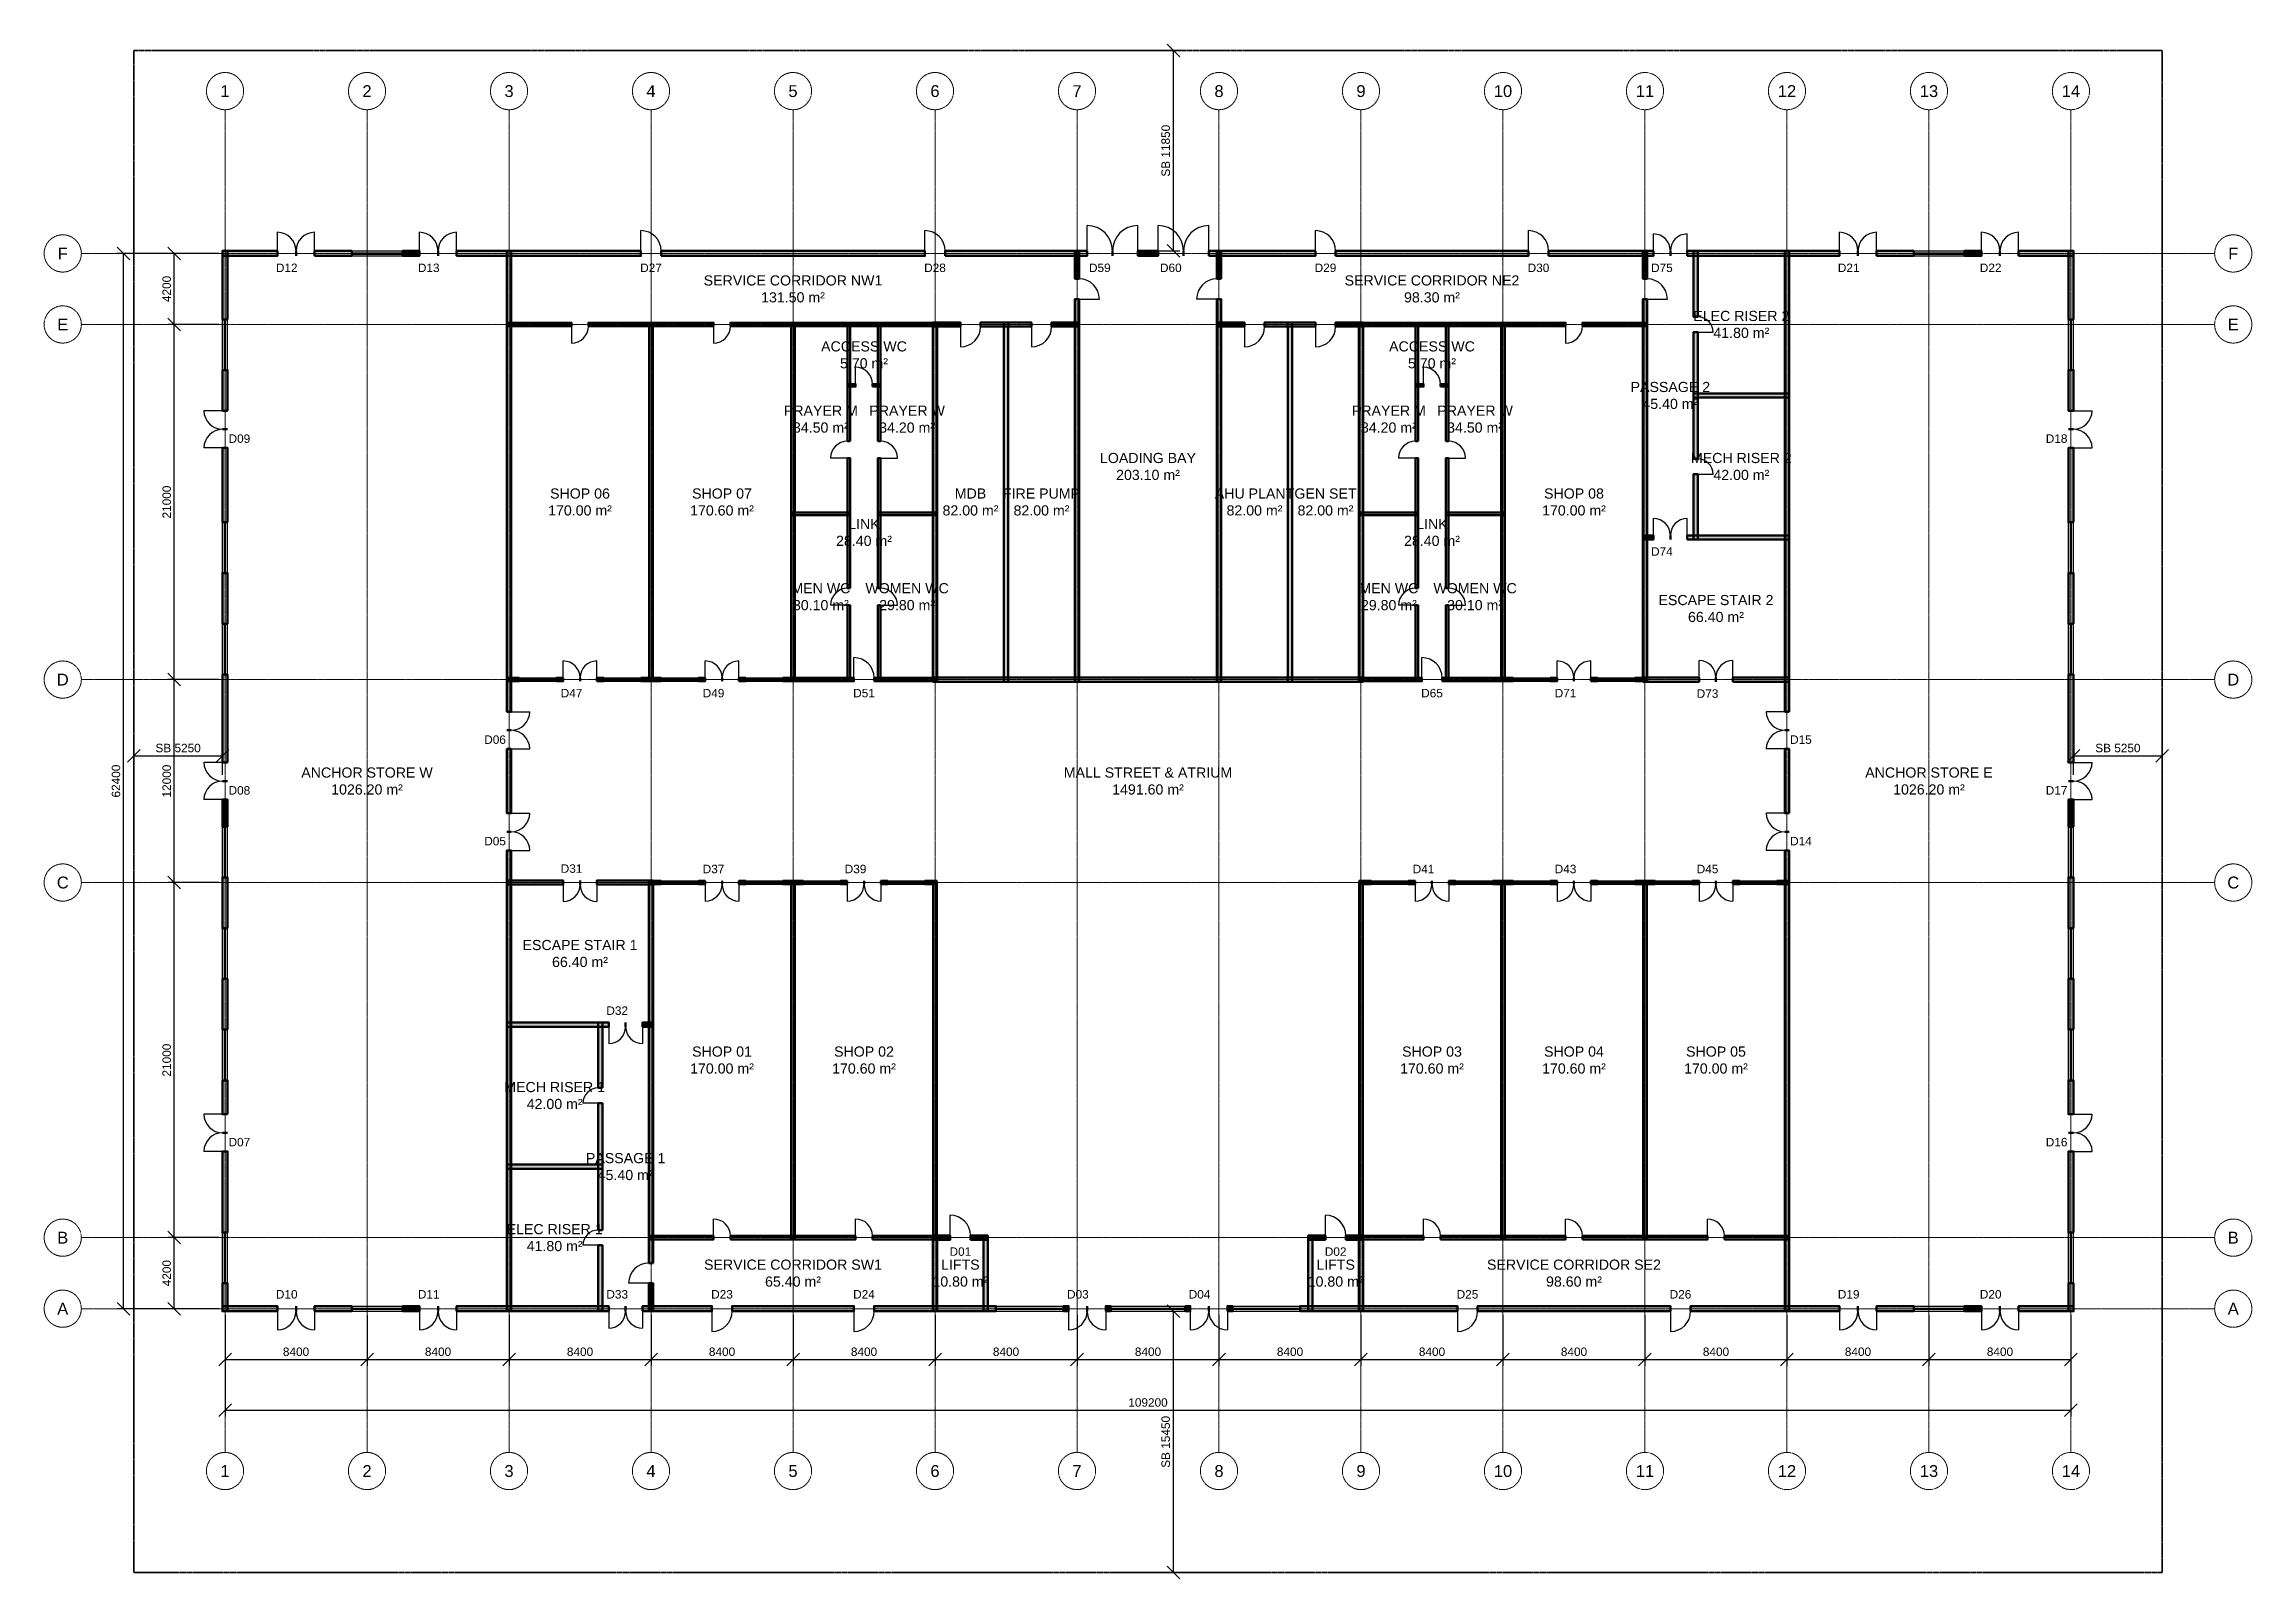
# Model space of a CAD drawing. Header units: millimetres. Extents: x -5300 to 125300, y -375 to 90375.
import ezdxf
from ezdxf.enums import TextEntityAlignment as Align

# ---------------------------------------------------------------- set-up
doc = ezdxf.new("R2010")
doc.units = ezdxf.units.MM
doc.linetypes.add('CENTER', pattern=[5.08, 3.175, -0.635, 0.635, -0.635])
doc.linetypes.add('PHANTOM', pattern=[6.35, 3.175, -0.635, 0.635, -0.635, 0.635, -0.635])
for name, color, linetype, lineweight in [('A-ANNO-DIMS', 1, 'Continuous', 18), ('A-ANNO-SYMB', 2, 'Continuous', 18), ('A-AREA-IDEN', 2, 'Continuous', 18), ('A-DOOR', 3, 'Continuous', 25), ('A-GLAZ', 5, 'Continuous', 25), ('A-GRID', 1, 'CENTER', 13), ('A-WALL', 7, 'Continuous', 50), ('A-WALL-PATT', 8, 'Continuous', 9), ('C-PROP-LINE', 1, 'PHANTOM', 35)]:
    doc.layers.add(name, color=color, linetype=linetype, lineweight=lineweight)
doc.styles.add('MY-ARIAL', font='arial.ttf')
doc.dimstyles.new('MY-100', dxfattribs={"dimscale": 250, "dimtxt": 2, "dimasz": 1.5, "dimexe": 1.5, "dimexo": 1.5, "dimgap": 0.8, "dimtad": 1, "dimdec": 0, "dimdsep": 46, "dimtxsty": 'MY-ARIAL', "dimtsz": 1.5, "dimcen": 2.5, "dimclrd": 256, "dimclre": 256, "dimclrt": 256, "dimazin": 3, "dimtfac": 1, "dimtmove": 0, "dimatfit": 3})

msp = doc.modelspace()

# ---------------------------------------------------------------- texts
at = {"layer": 'A-ANNO-SYMB', "style": 'MY-ARIAL'}
for s, p in [('D12', (9050, 77150)), ('D13', (17450, 77150)), ('D27', (30600, 77150)), ('D28', (47400, 77150)), ('D59', (57150, 77150)), ('D60', (61350, 77150)), ('D29', (70500, 77150)), ('D30', (83100, 77150)), ('D75', (90400, 77150)), ('D21', (101450, 77150)), ('D22', (109850, 77150)), ('D09', (6250, 67050)), ('D18', (113750, 67050)), ('D74', (90400, 60375)), ('D47', (25900, 52000)), ('D49', (34300, 52000)), ('D51', (43200, 52000)), ('D65', (76800, 52000)), ('D71', (84700, 52000)), ('D73', (93100, 51975)), ('D06', (21375, 49250)), ('D15', (98625, 49250)), ('D08', (6250, 46250)), ('D17', (113750, 46250)), ('D05', (21375, 43250)), ('D14', (98625, 43250)), ('D31', (25900, 41625)), ('D37', (34300, 41600)), ('D39', (42700, 41600)), ('D41', (76300, 41600)), ('D43', (84700, 41600)), ('D45', (93100, 41600)), ('D32', (28600, 33225)), ('D07', (6250, 25450)), ('D16', (113750, 25450)), ('D01', (48900, 18975)), ('D02', (71100, 18975)), ('D10', (9050, 16450)), ('D11', (17450, 16450)), ('D33', (28600, 16450)), ('D23', (34800, 16450)), ('D24', (43200, 16450)), ('D03', (55850, 16450)), ('D04', (63050, 16450)), ('D25', (78900, 16450)), ('D26', (91500, 16450)), ('D19', (101450, 16450)), ('D20', (109850, 16450))]:
    msp.add_text(s, height=500, dxfattribs=at).set_placement(p, align=Align.MIDDLE_CENTER)
at = {"layer": 'A-AREA-IDEN', "char_height": 600, "attachment_point": 5, "style": 'MY-ARIAL'}
for s, insert in [('SERVICE CORRIDOR NW1\\P131.50 m²', (39000, 75900)), ('SERVICE CORRIDOR NE2\\P98.30 m²', (76800, 75900)), ('ELEC RISER 2\\P41.80 m²', (95100, 73800)), ('ACCESS WC\\P5.70 m²', (43200, 72000)), ('ACCESS WC\\P5.70 m²', (76800, 72000)), ('PASSAGE 2\\P45.40 m²', (90900, 69600)), ('PRAYER M\\P34.50 m²', (40650, 68200)), ('PRAYER W\\P34.20 m²', (45750, 68200)), ('PRAYER M\\P34.20 m²', (74250, 68200)), ('PRAYER W\\P34.50 m²', (79350, 68200)), ('LOADING BAY\\P203.10 m²', (60000, 65400)), ('MECH RISER 2\\P42.00 m²', (95100, 65400)), ('SHOP 06\\P170.00 m²', (26400, 63300)), ('SHOP 07\\P170.60 m²', (34800, 63300)), ('MDB\\P82.00 m²', (49500, 63300)), ('FIRE PUMP\\P82.00 m²', (53700, 63300)), ('AHU PLANT\\P82.00 m²', (66300, 63300)), ('GEN SET\\P82.00 m²', (70500, 63300)), ('SHOP 08\\P170.00 m²', (85200, 63300)), ('LINK\\P28.40 m²', (43200, 61500)), ('LINK\\P28.40 m²', (76800, 61500)), ('MEN WC\\P30.10 m²', (40650, 57700)), ('WOMEN WC\\P29.80 m²', (45750, 57700)), ('MEN WC\\P29.80 m²', (74250, 57700)), ('WOMEN WC\\P30.10 m²', (79350, 57700)), ('ESCAPE STAIR 2\\P66.40 m²', (93600, 57000)), ('ANCHOR STORE W\\P1026.20 m²', (13800, 46800)), ('MALL STREET & ATRIUM\\P1491.60 m²', (60000, 46800)), ('ANCHOR STORE E\\P1026.20 m²', (106200, 46800)), ('ESCAPE STAIR 1\\P66.40 m²', (26400, 36600)), ('SHOP 01\\P170.00 m²', (34800, 30300)), ('SHOP 02\\P170.60 m²', (43200, 30300)), ('SHOP 03\\P170.60 m²', (76800, 30300)), ('SHOP 04\\P170.60 m²', (85200, 30300)), ('SHOP 05\\P170.00 m²', (93600, 30300)), ('MECH RISER 1\\P42.00 m²', (24900, 28200)), ('PASSAGE 1\\P45.40 m²', (29100, 24000)), ('ELEC RISER 1\\P41.80 m²', (24900, 19800)), ('SERVICE CORRIDOR SW1\\P65.40 m²', (39000, 17700)), ('LIFTS\\P10.80 m²', (48900, 17700)), ('LIFTS\\P10.80 m²', (71100, 17700)), ('SERVICE CORRIDOR SE2\\P98.60 m²', (85200, 17700))]:
    msp.add_mtext(s, dxfattribs=dict(at, insert=insert))
at = {"layer": 'A-GRID', "style": 'MY-ARIAL'}
for s, p in [('1', (5400, 87600)), ('2', (13800, 87600)), ('3', (22200, 87600)), ('4', (30600, 87600)), ('5', (39000, 87600)), ('6', (47400, 87600)), ('7', (55800, 87600)), ('8', (64200, 87600)), ('9', (72600, 87600)), ('10', (81000, 87600)), ('11', (89400, 87600)), ('12', (97800, 87600)), ('13', (106200, 87600)), ('14', (114600, 87600)), ('F', (-4200, 78000)), ('F', (124200, 78000)), ('E', (-4200, 73800)), ('E', (124200, 73800)), ('D', (-4200, 52800)), ('D', (124200, 52800)), ('C', (-4200, 40800)), ('C', (124200, 40800)), ('B', (-4200, 19800)), ('B', (124200, 19800)), ('A', (-4200, 15600)), ('A', (124200, 15600)), ('1', (5400, 6000)), ('2', (13800, 6000)), ('3', (22200, 6000)), ('4', (30600, 6000)), ('5', (39000, 6000)), ('6', (47400, 6000)), ('7', (55800, 6000)), ('8', (64200, 6000)), ('9', (72600, 6000)), ('10', (81000, 6000)), ('11', (89400, 6000)), ('12', (97800, 6000)), ('13', (106200, 6000)), ('14', (114600, 6000))]:
    msp.add_text(s, height=700, dxfattribs=at).set_placement(p, align=Align.MIDDLE_CENTER)

# ---------------------------------------------------------------- dimensions: what is measured, and where the dimension line sits
at = {"layer": 'A-ANNO-DIMS'}
for base, p1, p2 in [((61500, 78150), (60000, 78150), (60000, 90000)), ((61500, 0), (60000, 0), (60000, 15450))]:
    msp.add_linear_dim(base=base, p1=p1, p2=p2, angle=90, text='SB <>', dimstyle='MY-100', dxfattribs=at).render()
for base, p1, p2 in [((-600, 15600), (5400, 15600), (5400, 78000)), ((2400, 73800), (5400, 73800), (5400, 78000)), ((2400, 52800), (5400, 52800), (5400, 73800)), ((2400, 40800), (5400, 40800), (5400, 52800)), ((2400, 19800), (5400, 19800), (5400, 40800)), ((2400, 15600), (5400, 15600), (5400, 19800))]:
    msp.add_linear_dim(base=base, p1=p1, p2=p2, angle=90, dimstyle='MY-100', dxfattribs=at).render()
for base, p1, p2 in [((0, 48300), (0, 46800), (5250, 46800)), ((114750, 48300), (114750, 46800), (120000, 46800))]:
    msp.add_linear_dim(base=base, p1=p1, p2=p2, text='SB <>', dimstyle='MY-100', dxfattribs=at).render()
for base, p1, p2 in [((5400, 12600), (5400, 15600), (13800, 15600)), ((5400, 9600), (5400, 15600), (114600, 15600)), ((13800, 12600), (13800, 15600), (22200, 15600)), ((22200, 12600), (22200, 15600), (30600, 15600)), ((30600, 12600), (30600, 15600), (39000, 15600)), ((39000, 12600), (39000, 15600), (47400, 15600)), ((47400, 12600), (47400, 15600), (55800, 15600)), ((55800, 12600), (55800, 15600), (64200, 15600)), ((64200, 12600), (64200, 15600), (72600, 15600)), ((72600, 12600), (72600, 15600), (81000, 15600)), ((81000, 12600), (81000, 15600), (89400, 15600)), ((89400, 12600), (89400, 15600), (97800, 15600)), ((97800, 12600), (97800, 15600), (106200, 15600)), ((106200, 12600), (106200, 15600), (114600, 15600))]:
    msp.add_linear_dim(base=base, p1=p1, p2=p2, dimstyle='MY-100', dxfattribs=at).render()

# ---------------------------------------------------------------- hatches: boundary and pattern name
at = {"layer": 'A-WALL-PATT'}
for points in [[(5250, 77850), (8500, 77850), (8500, 78150), (5250, 78150)], [(5550, 74100), (5550, 78150), (5250, 78150), (5250, 74100)], [(10700, 77850), (12900, 77850), (12900, 78150), (10700, 78150)], [(15900, 77850), (16900, 77850), (16900, 78150), (15900, 78150)], [(19100, 77850), (30000, 77850), (30000, 78150), (19100, 78150)], [(22325, 50900), (22325, 78125), (22075, 78125), (22075, 50900)], [(31200, 77850), (46800, 77850), (46800, 78150), (31200, 78150)], [(48000, 77850), (56400, 77850), (56400, 78150), (48000, 78150)], [(55925, 76500), (55925, 78125), (55675, 78125), (55675, 76500)], [(59400, 77850), (60600, 77850), (60600, 78150), (59400, 78150)], [(63600, 77850), (69900, 77850), (69900, 78150), (63600, 78150)], [(64325, 76500), (64325, 78125), (64075, 78125), (64075, 76500)], [(71100, 77850), (82500, 77850), (82500, 78150), (71100, 78150)], [(83700, 77850), (89900, 77850), (89900, 78150), (83700, 78150)], [(89525, 76500), (89525, 78125), (89275, 78125), (89275, 76500)], [(91900, 77850), (100900, 77850), (100900, 78150), (91900, 78150)], [(92525, 74250), (92525, 78125), (92275, 78125), (92275, 74250)], [(97925, 50900), (97925, 78125), (97675, 78125), (97675, 50900)], [(103100, 77850), (105300, 77850), (105300, 78150), (103100, 78150)], [(108300, 77850), (109300, 77850), (109300, 78150), (108300, 78150)], [(111500, 77850), (114750, 77850), (114750, 78150), (111500, 78150)], [(114750, 74100), (114750, 78150), (114450, 78150), (114450, 74100)], [(55925, 52675), (55925, 75300), (55675, 75300), (55675, 52675)], [(64325, 52675), (64325, 75300), (64075, 75300), (64075, 52675)], [(89525, 52675), (89525, 75300), (89275, 75300), (89275, 52675)], [(22100, 73700), (25900, 73700), (25900, 73900), (22100, 73900)], [(26900, 73700), (34300, 73700), (34300, 73900), (26900, 73900)], [(30700, 52700), (30700, 73900), (30500, 73900), (30500, 52700)], [(35300, 73700), (47500, 73700), (47500, 73900), (35300, 73900)], [(39100, 52700), (39100, 73900), (38900, 73900), (38900, 52700)], [(42375, 66900), (42375, 73875), (42225, 73875), (42225, 66900)], [(44175, 66900), (44175, 73875), (44025, 73875), (44025, 66900)], [(47275, 73675), (48900, 73675), (48900, 73925), (47275, 73925)], [(47525, 52675), (47525, 73925), (47275, 73925), (47275, 52675)], [(50100, 73675), (53100, 73675), (53100, 73925), (50100, 73925)], [(51725, 52675), (51725, 73925), (51475, 73925), (51475, 52675)], [(54300, 73675), (55925, 73675), (55925, 73925), (54300, 73925)], [(64075, 73675), (65700, 73675), (65700, 73925), (64075, 73925)], [(66900, 73675), (69900, 73675), (69900, 73925), (66900, 73925)], [(68525, 52675), (68525, 73925), (68275, 73925), (68275, 52675)], [(71100, 73675), (72725, 73675), (72725, 73925), (71100, 73925)], [(72725, 52675), (72725, 73925), (72475, 73925), (72475, 52675)], [(72500, 73700), (84700, 73700), (84700, 73900), (72500, 73900)], [(75975, 66900), (75975, 73875), (75825, 73875), (75825, 66900)], [(77775, 66900), (77775, 73875), (77625, 73875), (77625, 66900)], [(81100, 52700), (81100, 73900), (80900, 73900), (80900, 52700)], [(85700, 73700), (89500, 73700), (89500, 73900), (85700, 73900)], [(92525, 65850), (92525, 73350), (92275, 73350), (92275, 65850)], [(5550, 68700), (5550, 71100), (5250, 71100), (5250, 68700)], [(114750, 68700), (114750, 71100), (114450, 71100), (114450, 68700)], [(42225, 70125), (42700, 70125), (42700, 70275), (42225, 70275)], [(43700, 70125), (44175, 70125), (44175, 70275), (43700, 70275)], [(75825, 70125), (76300, 70125), (76300, 70275), (75825, 70275)], [(77300, 70125), (77775, 70125), (77775, 70275), (77300, 70275)], [(92275, 69475), (97925, 69475), (97925, 69725), (92275, 69725)], [(5550, 62100), (5550, 66500), (5250, 66500), (5250, 62100)], [(42375, 58200), (42375, 65900), (42225, 65900), (42225, 58200)], [(44175, 58200), (44175, 65900), (44025, 65900), (44025, 58200)], [(75975, 58200), (75975, 65900), (75825, 65900), (75825, 58200)], [(77775, 58200), (77775, 65900), (77625, 65900), (77625, 58200)], [(114750, 62100), (114750, 66500), (114450, 66500), (114450, 62100)], [(92525, 61075), (92525, 64950), (92275, 64950), (92275, 61075)], [(38925, 62525), (42375, 62525), (42375, 62675), (38925, 62675)], [(44025, 62525), (47475, 62525), (47475, 62675), (44025, 62675)], [(72525, 62525), (75975, 62525), (75975, 62675), (72525, 62675)], [(77625, 62525), (81075, 62525), (81075, 62675), (77625, 62675)], [(89275, 61075), (89900, 61075), (89900, 61325), (89275, 61325)], [(91900, 61075), (97925, 61075), (97925, 61325), (91900, 61325)], [(5550, 56100), (5550, 59100), (5250, 59100), (5250, 56100)], [(114750, 56100), (114750, 59100), (114450, 59100), (114450, 56100)], [(42375, 52725), (42375, 57200), (42225, 57200), (42225, 52725)], [(44175, 52725), (44175, 57200), (44025, 57200), (44025, 52725)], [(75975, 52725), (75975, 57200), (75825, 57200), (75825, 52725)], [(77775, 52725), (77775, 57200), (77625, 57200), (77625, 52725)], [(5550, 47900), (5550, 53100), (5250, 53100), (5250, 47900)], [(22100, 52700), (22800, 52700), (22800, 52900), (22100, 52900)], [(25000, 52700), (25400, 52700), (25400, 52900), (25000, 52900)], [(27400, 52700), (27800, 52700), (27800, 52900), (27400, 52900)], [(30000, 52700), (31200, 52700), (31200, 52900), (30000, 52900)], [(33400, 52700), (33800, 52700), (33800, 52900), (33400, 52900)], [(35800, 52700), (36200, 52700), (36200, 52900), (35800, 52900)], [(38400, 52700), (42600, 52700), (42600, 52900), (38400, 52900)], [(43800, 52700), (47500, 52700), (47500, 52900), (43800, 52900)], [(47275, 52675), (72725, 52675), (72725, 52925), (47275, 52925)], [(72500, 52700), (76200, 52700), (76200, 52900), (72500, 52900)], [(77400, 52700), (81600, 52700), (81600, 52900), (77400, 52900)], [(83800, 52700), (84200, 52700), (84200, 52900), (83800, 52900)], [(86200, 52700), (86600, 52700), (86600, 52900), (86200, 52900)], [(88800, 52700), (89500, 52700), (89500, 52900), (88800, 52900)], [(89275, 52675), (92600, 52675), (92600, 52925), (89275, 52925)], [(94600, 52675), (97925, 52675), (97925, 52925), (94600, 52925)], [(114750, 47900), (114750, 53100), (114450, 53100), (114450, 47900)], [(22325, 44900), (22325, 48700), (22075, 48700), (22075, 44900)], [(97925, 44900), (97925, 48700), (97675, 48700), (97675, 44900)], [(5550, 44100), (5550, 45700), (5250, 45700), (5250, 44100)], [(114750, 44100), (114750, 45700), (114450, 45700), (114450, 44100)], [(22325, 15475), (22325, 42700), (22075, 42700), (22075, 15475)], [(97925, 15475), (97925, 42700), (97675, 42700), (97675, 15475)], [(5550, 38100), (5550, 41100), (5250, 41100), (5250, 38100)], [(22075, 40675), (25400, 40675), (25400, 40925), (22075, 40925)], [(27400, 40675), (30725, 40675), (30725, 40925), (27400, 40925)], [(30725, 18300), (30725, 40925), (30475, 40925), (30475, 18300)], [(30500, 40700), (31200, 40700), (31200, 40900), (30500, 40900)], [(33400, 40700), (33800, 40700), (33800, 40900), (33400, 40900)], [(35800, 40700), (36200, 40700), (36200, 40900), (35800, 40900)], [(38400, 40700), (39600, 40700), (39600, 40900), (38400, 40900)], [(39100, 19700), (39100, 40900), (38900, 40900), (38900, 19700)], [(41800, 40700), (42200, 40700), (42200, 40900), (41800, 40900)], [(44200, 40700), (44600, 40700), (44600, 40900), (44200, 40900)], [(46800, 40700), (47500, 40700), (47500, 40900), (46800, 40900)], [(47500, 19700), (47500, 40900), (47300, 40900), (47300, 19700)], [(72500, 40700), (73200, 40700), (73200, 40900), (72500, 40900)], [(72700, 19700), (72700, 40900), (72500, 40900), (72500, 19700)], [(75400, 40700), (75800, 40700), (75800, 40900), (75400, 40900)], [(77800, 40700), (78200, 40700), (78200, 40900), (77800, 40900)], [(80400, 40700), (81600, 40700), (81600, 40900), (80400, 40900)], [(81100, 19700), (81100, 40900), (80900, 40900), (80900, 19700)], [(83800, 40700), (84200, 40700), (84200, 40900), (83800, 40900)], [(86200, 40700), (86600, 40700), (86600, 40900), (86200, 40900)], [(88800, 40700), (90000, 40700), (90000, 40900), (88800, 40900)], [(89500, 19700), (89500, 40900), (89300, 40900), (89300, 19700)], [(92200, 40700), (92600, 40700), (92600, 40900), (92200, 40900)], [(94600, 40700), (95000, 40700), (95000, 40900), (94600, 40900)], [(97200, 40700), (97900, 40700), (97900, 40900), (97200, 40900)], [(114750, 38100), (114750, 41100), (114450, 41100), (114450, 38100)], [(5550, 32100), (5550, 35100), (5250, 35100), (5250, 32100)], [(114750, 32100), (114750, 35100), (114450, 35100), (114450, 32100)], [(22075, 32275), (28100, 32275), (28100, 32525), (22075, 32525)], [(27725, 28650), (27725, 32525), (27475, 32525), (27475, 28650)], [(30100, 32275), (30725, 32275), (30725, 32525), (30100, 32525)], [(5550, 27100), (5550, 29100), (5250, 29100), (5250, 27100)], [(114750, 27100), (114750, 29100), (114450, 29100), (114450, 27100)], [(27725, 20250), (27725, 27750), (27475, 27750), (27475, 20250)], [(5550, 20100), (5550, 24900), (5250, 24900), (5250, 20100)], [(114750, 20100), (114750, 24900), (114450, 24900), (114450, 20100)], [(22075, 23875), (27725, 23875), (27725, 24125), (22075, 24125)], [(30500, 19700), (34300, 19700), (34300, 19900), (30500, 19900)], [(35300, 19700), (42700, 19700), (42700, 19900), (35300, 19900)], [(43700, 19700), (47500, 19700), (47500, 19900), (43700, 19900)], [(47275, 19675), (48300, 19675), (48300, 19925), (47275, 19925)], [(47525, 15475), (47525, 19925), (47275, 19925), (47275, 15475)], [(49500, 19675), (50525, 19675), (50525, 19925), (49500, 19925)], [(50525, 15475), (50525, 19925), (50275, 19925), (50275, 15475)], [(69475, 19675), (70500, 19675), (70500, 19925), (69475, 19925)], [(69725, 15475), (69725, 19925), (69475, 19925), (69475, 15475)], [(71700, 19675), (72725, 19675), (72725, 19925), (71700, 19925)], [(72725, 15475), (72725, 19925), (72475, 19925), (72475, 15475)], [(72500, 19700), (76300, 19700), (76300, 19900), (72500, 19900)], [(77300, 19700), (84700, 19700), (84700, 19900), (77300, 19900)], [(85700, 19700), (93100, 19700), (93100, 19900), (85700, 19900)], [(94100, 19700), (97900, 19700), (97900, 19900), (94100, 19900)], [(27725, 15475), (27725, 19350), (27475, 19350), (27475, 15475)], [(5550, 15450), (5550, 17100), (5250, 17100), (5250, 15450)], [(30725, 15475), (30725, 17100), (30475, 17100), (30475, 15475)], [(114750, 15450), (114750, 17100), (114450, 17100), (114450, 15450)], [(5250, 15450), (8500, 15450), (8500, 15750), (5250, 15750)], [(10700, 15450), (12900, 15450), (12900, 15750), (10700, 15750)], [(15900, 15450), (16900, 15450), (16900, 15750), (15900, 15750)], [(19100, 15450), (28100, 15450), (28100, 15750), (19100, 15750)], [(30100, 15450), (34200, 15450), (34200, 15750), (30100, 15750)], [(35400, 15450), (42600, 15450), (42600, 15750), (35400, 15750)], [(43800, 15450), (51000, 15450), (51000, 15750), (43800, 15750)], [(55000, 15450), (55300, 15450), (55300, 15750), (55000, 15750)], [(57500, 15450), (57800, 15450), (57800, 15750), (57500, 15750)], [(62200, 15450), (62500, 15450), (62500, 15750), (62200, 15750)], [(64700, 15450), (65000, 15450), (65000, 15750), (64700, 15750)], [(69000, 15450), (78300, 15450), (78300, 15750), (69000, 15750)], [(79500, 15450), (90900, 15450), (90900, 15750), (79500, 15750)], [(92100, 15450), (100900, 15450), (100900, 15750), (92100, 15750)], [(103100, 15450), (105300, 15450), (105300, 15750), (103100, 15750)], [(108300, 15450), (109300, 15450), (109300, 15750), (108300, 15750)], [(111500, 15450), (114750, 15450), (114750, 15750), (111500, 15750)]]:
    msp.add_hatch(color=256, dxfattribs=at).paths.add_polyline_path(points)

# ---------------------------------------------------------------- linework, layer by layer
at = {"layer": 'A-DOOR'}
for p, q in [((8500, 78150), (8500, 79250)), ((10700, 78150), (10700, 79250)), ((16900, 78150), (16900, 79250)), ((19100, 78150), (19100, 79250)), ((30000, 78150), (30000, 79350)), ((46800, 78150), (46800, 79350)), ((56400, 78150), (56400, 79650)), ((59400, 78150), (59400, 79650)), ((60600, 78150), (60600, 79650)), ((63600, 78150), (63600, 79650)), ((69900, 78150), (69900, 79350)), ((82500, 78150), (82500, 79350)), ((89900, 78150), (89900, 79150)), ((91900, 78150), (91900, 79150)), ((100900, 78150), (100900, 79250)), ((103100, 78150), (103100, 79250)), ((109300, 78150), (109300, 79250)), ((111500, 78150), (111500, 79250)), ((55925, 75300), (57125, 75300)), ((64075, 75300), (62875, 75300)), ((89525, 75300), (90725, 75300)), ((25900, 73700), (25900, 72700)), ((34300, 73700), (34300, 72700)), ((48900, 73675), (48900, 72475)), ((53100, 73675), (53100, 72475)), ((65700, 73675), (65700, 72475)), ((69900, 73675), (69900, 72475)), ((84700, 73700), (84700, 72700)), ((92525, 73350), (93425, 73350)), ((42700, 70275), (42700, 71275)), ((76300, 70275), (76300, 71275)), ((5250, 68700), (4150, 68700)), ((114750, 68700), (115850, 68700)), ((5250, 66500), (4150, 66500)), ((42225, 65900), (41225, 65900)), ((44175, 65900), (45175, 65900)), ((75825, 65900), (74825, 65900)), ((77775, 65900), (78775, 65900)), ((114750, 66500), (115850, 66500)), ((92525, 64950), (93425, 64950)), ((89900, 61325), (89900, 62325)), ((91900, 61325), (91900, 62325)), ((42225, 57200), (41225, 57200)), ((44175, 57200), (45175, 57200)), ((75825, 57200), (74825, 57200)), ((77775, 57200), (78775, 57200)), ((25400, 52900), (25400, 53900)), ((27400, 52900), (27400, 53900)), ((33800, 52900), (33800, 53900)), ((35800, 52900), (35800, 53900)), ((42600, 52900), (42600, 54100)), ((76200, 52900), (76200, 54100)), ((84200, 52900), (84200, 53900)), ((86200, 52900), (86200, 53900)), ((92600, 52925), (92600, 53925)), ((94600, 52925), (94600, 53925)), ((22325, 50900), (23425, 50900)), ((97675, 50900), (96575, 50900)), ((22325, 48700), (23425, 48700)), ((97675, 48700), (96575, 48700)), ((5250, 47900), (4150, 47900)), ((114750, 47900), (115850, 47900)), ((5250, 45700), (4150, 45700)), ((22325, 44900), (23425, 44900)), ((97675, 44900), (96575, 44900)), ((114750, 45700), (115850, 45700)), ((22325, 42700), (23425, 42700)), ((97675, 42700), (96575, 42700)), ((25400, 40675), (25400, 39675)), ((27400, 40675), (27400, 39675)), ((33800, 40700), (33800, 39700)), ((35800, 40700), (35800, 39700)), ((42200, 40700), (42200, 39700)), ((44200, 40700), (44200, 39700)), ((75800, 40700), (75800, 39700)), ((77800, 40700), (77800, 39700)), ((84200, 40700), (84200, 39700)), ((86200, 40700), (86200, 39700)), ((92600, 40700), (92600, 39700)), ((94600, 40700), (94600, 39700)), ((28100, 32275), (28100, 31275)), ((30100, 32275), (30100, 31275)), ((27475, 27750), (26575, 27750)), ((5250, 27100), (4150, 27100)), ((114750, 27100), (115850, 27100)), ((5250, 24900), (4150, 24900)), ((114750, 24900), (115850, 24900)), ((34300, 19900), (34300, 20900)), ((42700, 19900), (42700, 20900)), ((48300, 19925), (48300, 21125)), ((70500, 19925), (70500, 21125)), ((76300, 19900), (76300, 20900)), ((84700, 19900), (84700, 20900)), ((93100, 19900), (93100, 20900)), ((27475, 19350), (26575, 19350)), ((30475, 17100), (29275, 17100)), ((8500, 15450), (8500, 14350)), ((10700, 15450), (10700, 14350)), ((16900, 15450), (16900, 14350)), ((19100, 15450), (19100, 14350)), ((28100, 15450), (28100, 14450)), ((30100, 15450), (30100, 14450)), ((34200, 15450), (34200, 14250)), ((42600, 15450), (42600, 14250)), ((55300, 15450), (55300, 14350)), ((57500, 15450), (57500, 14350)), ((62500, 15450), (62500, 14350)), ((64700, 15450), (64700, 14350)), ((78300, 15450), (78300, 14250)), ((90900, 15450), (90900, 14250)), ((100900, 15450), (100900, 14350)), ((103100, 15450), (103100, 14350)), ((109300, 15450), (109300, 14350)), ((111500, 15450), (111500, 14350))]:
    msp.add_line(p, q, dxfattribs=at)
for centre, radius, start, end in [((8500, 78150), 1100, 0, 90), ((10700, 78150), 1100, 90, 180), ((16900, 78150), 1100, 0, 90), ((19100, 78150), 1100, 90, 180), ((30000, 78150), 1200, 0, 90), ((46800, 78150), 1200, 0, 90), ((56400, 78150), 1500, 0, 90), ((59400, 78150), 1500, 90, 180), ((60600, 78150), 1500, 0, 90), ((63600, 78150), 1500, 90, 180), ((69900, 78150), 1200, 0, 90), ((82500, 78150), 1200, 0, 90), ((89900, 78150), 1000, 0, 90), ((91900, 78150), 1000, 90, 180), ((100900, 78150), 1100, 0, 90), ((103100, 78150), 1100, 90, 180), ((109300, 78150), 1100, 0, 90), ((111500, 78150), 1100, 90, 180), ((55925, 75300), 1200, 0, 90), ((64075, 75300), 1200, 90, 180), ((89525, 75300), 1200, 0, 90), ((25900, 73700), 1000, -90, 0), ((34300, 73700), 1000, -90, 0), ((48900, 73675), 1200, -90, 0), ((53100, 73675), 1200, -90, 0), ((65700, 73675), 1200, -90, 0), ((69900, 73675), 1200, -90, 0), ((84700, 73700), 1000, -90, 0), ((92525, 73350), 900, 0, 90), ((42700, 70275), 1000, 0, 90), ((76300, 70275), 1000, 0, 90), ((5250, 68700), 1100, 180, -90), ((114750, 68700), 1100, -90, 0), ((5250, 66500), 1100, 90, 180), ((42225, 65900), 1000, 90, 180), ((44175, 65900), 1000, 0, 90), ((75825, 65900), 1000, 90, 180), ((77775, 65900), 1000, 0, 90), ((114750, 66500), 1100, 0, 90), ((92525, 64950), 900, 0, 90), ((89900, 61325), 1000, 0, 90), ((91900, 61325), 1000, 90, 180), ((42225, 57200), 1000, 90, 180), ((44175, 57200), 1000, 0, 90), ((75825, 57200), 1000, 90, 180), ((77775, 57200), 1000, 0, 90), ((25400, 52900), 1000, 0, 90), ((27400, 52900), 1000, 90, 180), ((33800, 52900), 1000, 0, 90), ((35800, 52900), 1000, 90, 180), ((42600, 52900), 1200, 0, 90), ((76200, 52900), 1200, 0, 90), ((84200, 52900), 1000, 0, 90), ((86200, 52900), 1000, 90, 180), ((92600, 52925), 1000, 0, 90), ((94600, 52925), 1000, 90, 180), ((22325, 50900), 1100, -90, 0), ((22325, 48700), 1100, 0, 90), ((97675, 50900), 1100, 180, -90), ((97675, 48700), 1100, 90, 180), ((5250, 47900), 1100, 180, -90), ((114750, 47900), 1100, -90, 0), ((5250, 45700), 1100, 90, 180), ((114750, 45700), 1100, 0, 90), ((22325, 44900), 1100, -90, 0), ((97675, 44900), 1100, 180, -90), ((22325, 42700), 1100, 0, 90), ((97675, 42700), 1100, 90, 180), ((25400, 40675), 1000, -90, 0), ((27400, 40675), 1000, 180, -90), ((33800, 40700), 1000, -90, 0), ((35800, 40700), 1000, 180, -90), ((42200, 40700), 1000, -90, 0), ((44200, 40700), 1000, 180, -90), ((75800, 40700), 1000, -90, 0), ((77800, 40700), 1000, 180, -90), ((84200, 40700), 1000, -90, 0), ((86200, 40700), 1000, 180, -90), ((92600, 40700), 1000, -90, 0), ((94600, 40700), 1000, 180, -90), ((28100, 32275), 1000, -90, 0), ((30100, 32275), 1000, 180, -90), ((27475, 27750), 900, 90, 180), ((5250, 27100), 1100, 180, -90), ((114750, 27100), 1100, -90, 0), ((5250, 24900), 1100, 90, 180), ((114750, 24900), 1100, 0, 90), ((34300, 19900), 1000, 0, 90), ((42700, 19900), 1000, 0, 90), ((48300, 19925), 1200, 0, 90), ((70500, 19925), 1200, 0, 90), ((76300, 19900), 1000, 0, 90), ((84700, 19900), 1000, 0, 90), ((93100, 19900), 1000, 0, 90), ((27475, 19350), 900, 90, 180), ((30475, 17100), 1200, 90, 180), ((8500, 15450), 1100, -90, 0), ((10700, 15450), 1100, 180, -90), ((16900, 15450), 1100, -90, 0), ((19100, 15450), 1100, 180, -90), ((28100, 15450), 1000, -90, 0), ((30100, 15450), 1000, 180, -90), ((34200, 15450), 1200, -90, 0), ((42600, 15450), 1200, -90, 0), ((55300, 15450), 1100, -90, 0), ((57500, 15450), 1100, 180, -90), ((62500, 15450), 1100, -90, 0), ((64700, 15450), 1100, 180, -90), ((78300, 15450), 1200, -90, 0), ((90900, 15450), 1200, -90, 0), ((100900, 15450), 1100, -90, 0), ((103100, 15450), 1100, 180, -90), ((109300, 15450), 1100, -90, 0), ((111500, 15450), 1100, 180, -90)]:
    msp.add_arc(centre, radius, start, end, dxfattribs=at)
at = {"layer": 'A-GLAZ'}
for p, q in [((12900, 78150), (15900, 78150)), ((12900, 78037.5), (15900, 78037.5)), ((12900, 77962.5), (15900, 77962.5)), ((12900, 77850), (15900, 77850)), ((105300, 78150), (108300, 78150)), ((105300, 78037.5), (108300, 78037.5)), ((105300, 77962.5), (108300, 77962.5)), ((105300, 77850), (108300, 77850)), ((5250, 71100), (5250, 74100)), ((5362.5, 71100), (5362.5, 74100)), ((5437.5, 71100), (5437.5, 74100)), ((5550, 71100), (5550, 74100)), ((114450, 71100), (114450, 74100)), ((114562.5, 71100), (114562.5, 74100)), ((114637.5, 71100), (114637.5, 74100)), ((114750, 71100), (114750, 74100)), ((5250, 59100), (5250, 62100)), ((5362.5, 59100), (5362.5, 62100)), ((5437.5, 59100), (5437.5, 62100)), ((5550, 59100), (5550, 62100)), ((114450, 59100), (114450, 62100)), ((114562.5, 59100), (114562.5, 62100)), ((114637.5, 59100), (114637.5, 62100)), ((114750, 59100), (114750, 62100)), ((5250, 53100), (5250, 56100)), ((5362.5, 53100), (5362.5, 56100)), ((5437.5, 53100), (5437.5, 56100)), ((5550, 53100), (5550, 56100)), ((114450, 53100), (114450, 56100)), ((114562.5, 53100), (114562.5, 56100)), ((114637.5, 53100), (114637.5, 56100)), ((114750, 53100), (114750, 56100)), ((22800, 52900), (25000, 52900)), ((22800, 52825), (25000, 52825)), ((22800, 52775), (25000, 52775)), ((22800, 52700), (25000, 52700)), ((27800, 52900), (30000, 52900)), ((27800, 52825), (30000, 52825)), ((27800, 52775), (30000, 52775)), ((27800, 52700), (30000, 52700)), ((31200, 52900), (33400, 52900)), ((31200, 52825), (33400, 52825)), ((31200, 52775), (33400, 52775)), ((31200, 52700), (33400, 52700)), ((36200, 52900), (38400, 52900)), ((36200, 52825), (38400, 52825)), ((36200, 52775), (38400, 52775)), ((36200, 52700), (38400, 52700)), ((81600, 52900), (83800, 52900)), ((81600, 52825), (83800, 52825)), ((81600, 52775), (83800, 52775)), ((81600, 52700), (83800, 52700)), ((86600, 52900), (88800, 52900)), ((86600, 52825), (88800, 52825)), ((86600, 52775), (88800, 52775)), ((86600, 52700), (88800, 52700)), ((5250, 41100), (5250, 44100)), ((5362.5, 41100), (5362.5, 44100)), ((5437.5, 41100), (5437.5, 44100)), ((5550, 41100), (5550, 44100)), ((114450, 41100), (114450, 44100)), ((114562.5, 41100), (114562.5, 44100)), ((114637.5, 41100), (114637.5, 44100)), ((114750, 41100), (114750, 44100)), ((31200, 40900), (33400, 40900)), ((31200, 40825), (33400, 40825)), ((31200, 40775), (33400, 40775)), ((31200, 40700), (33400, 40700)), ((36200, 40900), (38400, 40900)), ((36200, 40825), (38400, 40825)), ((36200, 40775), (38400, 40775)), ((36200, 40700), (38400, 40700)), ((39600, 40900), (41800, 40900)), ((39600, 40825), (41800, 40825)), ((39600, 40775), (41800, 40775)), ((39600, 40700), (41800, 40700)), ((44600, 40900), (46800, 40900)), ((44600, 40825), (46800, 40825)), ((44600, 40775), (46800, 40775)), ((44600, 40700), (46800, 40700)), ((73200, 40900), (75400, 40900)), ((73200, 40825), (75400, 40825)), ((73200, 40775), (75400, 40775)), ((73200, 40700), (75400, 40700)), ((78200, 40900), (80400, 40900)), ((78200, 40825), (80400, 40825)), ((78200, 40775), (80400, 40775)), ((78200, 40700), (80400, 40700)), ((81600, 40900), (83800, 40900)), ((81600, 40825), (83800, 40825)), ((81600, 40775), (83800, 40775)), ((81600, 40700), (83800, 40700)), ((86600, 40900), (88800, 40900)), ((86600, 40825), (88800, 40825)), ((86600, 40775), (88800, 40775)), ((86600, 40700), (88800, 40700)), ((90000, 40900), (92200, 40900)), ((90000, 40825), (92200, 40825)), ((90000, 40775), (92200, 40775)), ((90000, 40700), (92200, 40700)), ((95000, 40900), (97200, 40900)), ((95000, 40825), (97200, 40825)), ((95000, 40775), (97200, 40775)), ((95000, 40700), (97200, 40700)), ((5250, 35100), (5250, 38100)), ((5362.5, 35100), (5362.5, 38100)), ((5437.5, 35100), (5437.5, 38100)), ((5550, 35100), (5550, 38100)), ((114450, 35100), (114450, 38100)), ((114562.5, 35100), (114562.5, 38100)), ((114637.5, 35100), (114637.5, 38100)), ((114750, 35100), (114750, 38100)), ((5250, 29100), (5250, 32100)), ((5362.5, 29100), (5362.5, 32100)), ((5437.5, 29100), (5437.5, 32100)), ((5550, 29100), (5550, 32100)), ((114450, 29100), (114450, 32100)), ((114562.5, 29100), (114562.5, 32100)), ((114637.5, 29100), (114637.5, 32100)), ((114750, 29100), (114750, 32100)), ((5250, 17100), (5250, 20100)), ((5362.5, 17100), (5362.5, 20100)), ((5437.5, 17100), (5437.5, 20100)), ((5550, 17100), (5550, 20100)), ((114450, 17100), (114450, 20100)), ((114562.5, 17100), (114562.5, 20100)), ((114637.5, 17100), (114637.5, 20100)), ((114750, 17100), (114750, 20100)), ((12900, 15750), (15900, 15750)), ((51000, 15750), (55000, 15750)), ((57800, 15750), (62200, 15750)), ((65000, 15750), (69000, 15750)), ((105300, 15750), (108300, 15750)), ((12900, 15637.5), (15900, 15637.5)), ((12900, 15562.5), (15900, 15562.5)), ((12900, 15450), (15900, 15450)), ((51000, 15637.5), (55000, 15637.5)), ((51000, 15562.5), (55000, 15562.5)), ((51000, 15450), (55000, 15450)), ((57800, 15637.5), (62200, 15637.5)), ((57800, 15562.5), (62200, 15562.5)), ((57800, 15450), (62200, 15450)), ((65000, 15637.5), (69000, 15637.5)), ((65000, 15562.5), (69000, 15562.5)), ((65000, 15450), (69000, 15450)), ((105300, 15637.5), (108300, 15637.5)), ((105300, 15562.5), (108300, 15562.5)), ((105300, 15450), (108300, 15450))]:
    msp.add_line(p, q, dxfattribs=at)
at = {"layer": 'A-GRID'}
for p, q in [((5400, 7100), (5400, 86500)), ((13800, 7100), (13800, 86500)), ((22200, 7100), (22200, 86500)), ((30600, 7100), (30600, 86500)), ((39000, 7100), (39000, 86500)), ((47400, 7100), (47400, 86500)), ((55800, 7100), (55800, 86500)), ((64200, 7100), (64200, 86500)), ((72600, 7100), (72600, 86500)), ((81000, 7100), (81000, 86500)), ((89400, 7100), (89400, 86500)), ((97800, 7100), (97800, 86500)), ((106200, 7100), (106200, 86500)), ((114600, 7100), (114600, 86500)), ((-3100, 78000), (123100, 78000)), ((-3100, 73800), (123100, 73800)), ((-3100, 52800), (123100, 52800)), ((-3100, 40800), (123100, 40800)), ((-3100, 19800), (123100, 19800)), ((-3100, 15600), (123100, 15600))]:
    msp.add_line(p, q, dxfattribs=at)
for centre in [(5400, 87600), (13800, 87600), (22200, 87600), (30600, 87600), (39000, 87600), (47400, 87600), (55800, 87600), (64200, 87600), (72600, 87600), (81000, 87600), (89400, 87600), (97800, 87600), (106200, 87600), (114600, 87600), (-4200, 78000), (124200, 78000), (-4200, 73800), (124200, 73800), (-4200, 52800), (124200, 52800), (-4200, 40800), (124200, 40800), (-4200, 19800), (124200, 19800), (-4200, 15600), (124200, 15600), (5400, 6000), (13800, 6000), (22200, 6000), (30600, 6000), (39000, 6000), (47400, 6000), (55800, 6000), (64200, 6000), (72600, 6000), (81000, 6000), (89400, 6000), (97800, 6000), (106200, 6000), (114600, 6000)]:
    msp.add_circle(centre, 1100, dxfattribs=at)
at = {"layer": 'A-WALL'}
for p, q in [((8500, 77850), (8500, 78150)), ((9600, 77850), (9600, 78150)), ((9600, 77850), (9600, 78150)), ((10700, 77850), (10700, 78150)), ((12900, 77850), (12900, 78150)), ((15900, 77850), (15900, 78150)), ((16900, 77850), (16900, 78150)), ((18000, 77850), (18000, 78150)), ((18000, 77850), (18000, 78150)), ((19100, 77850), (19100, 78150)), ((30000, 77850), (30000, 78150)), ((31200, 77850), (31200, 78150)), ((46800, 77850), (46800, 78150)), ((48000, 77850), (48000, 78150)), ((56400, 77850), (56400, 78150)), ((57900, 77850), (57900, 78150)), ((57900, 77850), (57900, 78150)), ((59400, 77850), (59400, 78150)), ((60600, 77850), (60600, 78150)), ((62100, 77850), (62100, 78150)), ((62100, 77850), (62100, 78150)), ((63600, 77850), (63600, 78150)), ((69900, 77850), (69900, 78150)), ((71100, 77850), (71100, 78150)), ((82500, 77850), (82500, 78150)), ((83700, 77850), (83700, 78150)), ((89900, 77850), (89900, 78150)), ((90900, 77850), (90900, 78150)), ((90900, 77850), (90900, 78150)), ((91900, 77850), (91900, 78150)), ((100900, 77850), (100900, 78150)), ((102000, 77850), (102000, 78150)), ((102000, 77850), (102000, 78150)), ((103100, 77850), (103100, 78150)), ((105300, 77850), (105300, 78150)), ((108300, 77850), (108300, 78150)), ((109300, 77850), (109300, 78150)), ((110400, 77850), (110400, 78150)), ((110400, 77850), (110400, 78150)), ((111500, 77850), (111500, 78150)), ((55925, 76500), (55675, 76500)), ((64325, 76500), (64075, 76500)), ((89525, 76500), (89275, 76500)), ((55925, 75300), (55675, 75300)), ((64325, 75300), (64075, 75300)), ((89525, 75300), (89275, 75300)), ((5550, 74100), (5250, 74100)), ((25900, 73700), (25900, 73900)), ((26900, 73700), (26900, 73900)), ((34300, 73700), (34300, 73900)), ((35300, 73700), (35300, 73900)), ((48900, 73675), (48900, 73925)), ((50100, 73675), (50100, 73925)), ((53100, 73675), (53100, 73925)), ((54300, 73675), (54300, 73925)), ((65700, 73675), (65700, 73925)), ((66900, 73675), (66900, 73925)), ((69900, 73675), (69900, 73925)), ((71100, 73675), (71100, 73925)), ((84700, 73700), (84700, 73900)), ((85700, 73700), (85700, 73900)), ((92525, 74250), (92275, 74250)), ((92525, 73350), (92275, 73350)), ((114750, 74100), (114450, 74100)), ((5550, 71100), (5250, 71100)), ((114750, 71100), (114450, 71100)), ((42700, 70125), (42700, 70275)), ((43700, 70125), (43700, 70275)), ((76300, 70125), (76300, 70275)), ((77300, 70125), (77300, 70275)), ((5550, 68700), (5250, 68700)), ((114750, 68700), (114450, 68700)), ((5550, 67600), (5250, 67600)), ((5550, 67600), (5250, 67600)), ((42375, 66900), (42225, 66900)), ((44175, 66900), (44025, 66900)), ((75975, 66900), (75825, 66900)), ((77775, 66900), (77625, 66900)), ((114750, 67600), (114450, 67600)), ((114750, 67600), (114450, 67600)), ((5550, 66500), (5250, 66500)), ((42375, 65900), (42225, 65900)), ((44175, 65900), (44025, 65900)), ((75975, 65900), (75825, 65900)), ((77775, 65900), (77625, 65900)), ((92525, 65850), (92275, 65850)), ((114750, 66500), (114450, 66500)), ((92525, 64950), (92275, 64950)), ((5550, 62100), (5250, 62100)), ((114750, 62100), (114450, 62100)), ((89900, 61075), (89900, 61325)), ((90900, 61075), (90900, 61325)), ((90900, 61075), (90900, 61325)), ((91900, 61075), (91900, 61325)), ((5550, 59100), (5250, 59100)), ((114750, 59100), (114450, 59100)), ((42375, 58200), (42225, 58200)), ((44175, 58200), (44025, 58200)), ((75975, 58200), (75825, 58200)), ((77775, 58200), (77625, 58200)), ((42375, 57200), (42225, 57200)), ((44175, 57200), (44025, 57200)), ((75975, 57200), (75825, 57200)), ((77775, 57200), (77625, 57200)), ((5550, 56100), (5250, 56100)), ((114750, 56100), (114450, 56100)), ((5550, 53100), (5250, 53100)), ((22800, 52700), (22800, 52900)), ((25000, 52700), (25000, 52900)), ((25400, 52700), (25400, 52900)), ((26400, 52700), (26400, 52900)), ((26400, 52700), (26400, 52900)), ((27400, 52700), (27400, 52900)), ((27800, 52700), (27800, 52900)), ((30000, 52700), (30000, 52900)), ((31200, 52700), (31200, 52900)), ((33400, 52700), (33400, 52900)), ((33800, 52700), (33800, 52900)), ((34800, 52700), (34800, 52900)), ((34800, 52700), (34800, 52900)), ((35800, 52700), (35800, 52900)), ((36200, 52700), (36200, 52900)), ((38400, 52700), (38400, 52900)), ((42600, 52700), (42600, 52900)), ((43800, 52700), (43800, 52900)), ((76200, 52700), (76200, 52900)), ((77400, 52700), (77400, 52900)), ((81600, 52700), (81600, 52900)), ((83800, 52700), (83800, 52900)), ((84200, 52700), (84200, 52900)), ((85200, 52700), (85200, 52900)), ((85200, 52700), (85200, 52900)), ((86200, 52700), (86200, 52900)), ((86600, 52700), (86600, 52900)), ((88800, 52700), (88800, 52900)), ((92600, 52675), (92600, 52925)), ((93600, 52675), (93600, 52925)), ((93600, 52675), (93600, 52925)), ((94600, 52675), (94600, 52925)), ((114750, 53100), (114450, 53100)), ((22325, 50900), (22075, 50900)), ((22325, 49800), (22075, 49800)), ((22325, 49800), (22075, 49800)), ((97925, 50900), (97675, 50900)), ((97925, 49800), (97675, 49800)), ((97925, 49800), (97675, 49800)), ((22325, 48700), (22075, 48700)), ((97925, 48700), (97675, 48700)), ((5550, 47900), (5250, 47900)), ((114750, 47900), (114450, 47900)), ((5550, 46800), (5250, 46800)), ((5550, 46800), (5250, 46800)), ((114750, 46800), (114450, 46800)), ((114750, 46800), (114450, 46800)), ((5550, 45700), (5250, 45700)), ((22325, 44900), (22075, 44900)), ((97925, 44900), (97675, 44900)), ((114750, 45700), (114450, 45700)), ((5550, 44100), (5250, 44100)), ((22325, 43800), (22075, 43800)), ((22325, 43800), (22075, 43800)), ((97925, 43800), (97675, 43800)), ((97925, 43800), (97675, 43800)), ((114750, 44100), (114450, 44100)), ((22325, 42700), (22075, 42700)), ((97925, 42700), (97675, 42700)), ((5550, 41100), (5250, 41100)), ((25400, 40675), (25400, 40925)), ((26400, 40675), (26400, 40925)), ((26400, 40675), (26400, 40925)), ((27400, 40675), (27400, 40925)), ((31200, 40700), (31200, 40900)), ((33400, 40700), (33400, 40900)), ((33800, 40700), (33800, 40900)), ((34800, 40700), (34800, 40900)), ((34800, 40700), (34800, 40900)), ((35800, 40700), (35800, 40900)), ((36200, 40700), (36200, 40900)), ((38400, 40700), (38400, 40900)), ((39600, 40700), (39600, 40900)), ((41800, 40700), (41800, 40900)), ((42200, 40700), (42200, 40900)), ((43200, 40700), (43200, 40900)), ((43200, 40700), (43200, 40900)), ((44200, 40700), (44200, 40900)), ((44600, 40700), (44600, 40900)), ((46800, 40700), (46800, 40900)), ((73200, 40700), (73200, 40900)), ((75400, 40700), (75400, 40900)), ((75800, 40700), (75800, 40900)), ((76800, 40700), (76800, 40900)), ((76800, 40700), (76800, 40900)), ((77800, 40700), (77800, 40900)), ((78200, 40700), (78200, 40900)), ((80400, 40700), (80400, 40900)), ((81600, 40700), (81600, 40900)), ((83800, 40700), (83800, 40900)), ((84200, 40700), (84200, 40900)), ((85200, 40700), (85200, 40900)), ((85200, 40700), (85200, 40900)), ((86200, 40700), (86200, 40900)), ((86600, 40700), (86600, 40900)), ((88800, 40700), (88800, 40900)), ((90000, 40700), (90000, 40900)), ((92200, 40700), (92200, 40900)), ((92600, 40700), (92600, 40900)), ((93600, 40700), (93600, 40900)), ((93600, 40700), (93600, 40900)), ((94600, 40700), (94600, 40900)), ((95000, 40700), (95000, 40900)), ((97200, 40700), (97200, 40900)), ((114750, 41100), (114450, 41100)), ((5550, 38100), (5250, 38100)), ((114750, 38100), (114450, 38100)), ((5550, 35100), (5250, 35100)), ((114750, 35100), (114450, 35100)), ((5550, 32100), (5250, 32100)), ((28100, 32275), (28100, 32525)), ((29100, 32275), (29100, 32525)), ((29100, 32275), (29100, 32525)), ((30100, 32275), (30100, 32525)), ((114750, 32100), (114450, 32100)), ((5550, 29100), (5250, 29100)), ((114750, 29100), (114450, 29100)), ((27725, 28650), (27475, 28650)), ((27725, 27750), (27475, 27750)), ((5550, 27100), (5250, 27100)), ((114750, 27100), (114450, 27100)), ((5550, 26000), (5250, 26000)), ((5550, 26000), (5250, 26000)), ((5550, 24900), (5250, 24900)), ((114750, 26000), (114450, 26000)), ((114750, 26000), (114450, 26000)), ((114750, 24900), (114450, 24900)), ((5550, 20100), (5250, 20100)), ((27725, 20250), (27475, 20250)), ((34300, 19700), (34300, 19900)), ((35300, 19700), (35300, 19900)), ((42700, 19700), (42700, 19900)), ((43700, 19700), (43700, 19900)), ((48300, 19675), (48300, 19925)), ((49500, 19675), (49500, 19925)), ((70500, 19675), (70500, 19925)), ((71700, 19675), (71700, 19925)), ((76300, 19700), (76300, 19900)), ((77300, 19700), (77300, 19900)), ((84700, 19700), (84700, 19900)), ((85700, 19700), (85700, 19900)), ((93100, 19700), (93100, 19900)), ((94100, 19700), (94100, 19900)), ((114750, 20100), (114450, 20100)), ((27725, 19350), (27475, 19350)), ((30725, 18300), (30475, 18300)), ((5550, 17100), (5250, 17100)), ((30725, 17100), (30475, 17100)), ((114750, 17100), (114450, 17100)), ((8500, 15450), (8500, 15750)), ((9600, 15450), (9600, 15750)), ((9600, 15450), (9600, 15750)), ((10700, 15450), (10700, 15750)), ((12900, 15450), (12900, 15750)), ((15900, 15450), (15900, 15750)), ((16900, 15450), (16900, 15750)), ((18000, 15450), (18000, 15750)), ((18000, 15450), (18000, 15750)), ((19100, 15450), (19100, 15750)), ((28100, 15450), (28100, 15750)), ((29100, 15450), (29100, 15750)), ((29100, 15450), (29100, 15750)), ((30100, 15450), (30100, 15750)), ((34200, 15450), (34200, 15750)), ((35400, 15450), (35400, 15750)), ((42600, 15450), (42600, 15750)), ((43800, 15450), (43800, 15750)), ((51000, 15450), (51000, 15750)), ((55000, 15450), (55000, 15750)), ((55300, 15450), (55300, 15750)), ((56400, 15450), (56400, 15750)), ((56400, 15450), (56400, 15750)), ((57500, 15450), (57500, 15750)), ((57800, 15450), (57800, 15750)), ((62200, 15450), (62200, 15750)), ((62500, 15450), (62500, 15750)), ((63600, 15450), (63600, 15750)), ((63600, 15450), (63600, 15750)), ((64700, 15450), (64700, 15750)), ((65000, 15450), (65000, 15750)), ((69000, 15450), (69000, 15750)), ((78300, 15450), (78300, 15750)), ((79500, 15450), (79500, 15750)), ((90900, 15450), (90900, 15750)), ((92100, 15450), (92100, 15750)), ((100900, 15450), (100900, 15750)), ((102000, 15450), (102000, 15750)), ((102000, 15450), (102000, 15750)), ((103100, 15450), (103100, 15750)), ((105300, 15450), (105300, 15750)), ((108300, 15450), (108300, 15750)), ((109300, 15450), (109300, 15750)), ((110400, 15450), (110400, 15750)), ((110400, 15450), (110400, 15750)), ((111500, 15450), (111500, 15750))]:
    msp.add_line(p, q, dxfattribs=at)
for points in [[(5250, 77850), (8500, 77850), (8500, 78150), (5250, 78150)], [(5550, 74100), (5550, 78150), (5250, 78150), (5250, 74100)], [(10700, 77850), (12900, 77850), (12900, 78150), (10700, 78150)], [(15900, 77850), (16900, 77850), (16900, 78150), (15900, 78150)], [(19100, 77850), (30000, 77850), (30000, 78150), (19100, 78150)], [(22325, 50900), (22325, 78125), (22075, 78125), (22075, 50900)], [(31200, 77850), (46800, 77850), (46800, 78150), (31200, 78150)], [(48000, 77850), (56400, 77850), (56400, 78150), (48000, 78150)], [(55925, 76500), (55925, 78125), (55675, 78125), (55675, 76500)], [(59400, 77850), (60600, 77850), (60600, 78150), (59400, 78150)], [(63600, 77850), (69900, 77850), (69900, 78150), (63600, 78150)], [(64325, 76500), (64325, 78125), (64075, 78125), (64075, 76500)], [(71100, 77850), (82500, 77850), (82500, 78150), (71100, 78150)], [(83700, 77850), (89900, 77850), (89900, 78150), (83700, 78150)], [(89525, 76500), (89525, 78125), (89275, 78125), (89275, 76500)], [(91900, 77850), (100900, 77850), (100900, 78150), (91900, 78150)], [(92525, 74250), (92525, 78125), (92275, 78125), (92275, 74250)], [(97925, 50900), (97925, 78125), (97675, 78125), (97675, 50900)], [(103100, 77850), (105300, 77850), (105300, 78150), (103100, 78150)], [(108300, 77850), (109300, 77850), (109300, 78150), (108300, 78150)], [(111500, 77850), (114750, 77850), (114750, 78150), (111500, 78150)], [(114750, 74100), (114750, 78150), (114450, 78150), (114450, 74100)], [(55925, 52675), (55925, 75300), (55675, 75300), (55675, 52675)], [(64325, 52675), (64325, 75300), (64075, 75300), (64075, 52675)], [(89525, 52675), (89525, 75300), (89275, 75300), (89275, 52675)], [(22100, 73700), (25900, 73700), (25900, 73900), (22100, 73900)], [(26900, 73700), (34300, 73700), (34300, 73900), (26900, 73900)], [(30700, 52700), (30700, 73900), (30500, 73900), (30500, 52700)], [(35300, 73700), (47500, 73700), (47500, 73900), (35300, 73900)], [(39100, 52700), (39100, 73900), (38900, 73900), (38900, 52700)], [(42375, 66900), (42375, 73875), (42225, 73875), (42225, 66900)], [(44175, 66900), (44175, 73875), (44025, 73875), (44025, 66900)], [(47275, 73675), (48900, 73675), (48900, 73925), (47275, 73925)], [(47525, 52675), (47525, 73925), (47275, 73925), (47275, 52675)], [(50100, 73675), (53100, 73675), (53100, 73925), (50100, 73925)], [(51725, 52675), (51725, 73925), (51475, 73925), (51475, 52675)], [(54300, 73675), (55925, 73675), (55925, 73925), (54300, 73925)], [(64075, 73675), (65700, 73675), (65700, 73925), (64075, 73925)], [(66900, 73675), (69900, 73675), (69900, 73925), (66900, 73925)], [(68525, 52675), (68525, 73925), (68275, 73925), (68275, 52675)], [(71100, 73675), (72725, 73675), (72725, 73925), (71100, 73925)], [(72725, 52675), (72725, 73925), (72475, 73925), (72475, 52675)], [(72500, 73700), (84700, 73700), (84700, 73900), (72500, 73900)], [(75975, 66900), (75975, 73875), (75825, 73875), (75825, 66900)], [(77775, 66900), (77775, 73875), (77625, 73875), (77625, 66900)], [(81100, 52700), (81100, 73900), (80900, 73900), (80900, 52700)], [(85700, 73700), (89500, 73700), (89500, 73900), (85700, 73900)], [(92525, 65850), (92525, 73350), (92275, 73350), (92275, 65850)], [(5550, 68700), (5550, 71100), (5250, 71100), (5250, 68700)], [(114750, 68700), (114750, 71100), (114450, 71100), (114450, 68700)], [(42225, 70125), (42700, 70125), (42700, 70275), (42225, 70275)], [(43700, 70125), (44175, 70125), (44175, 70275), (43700, 70275)], [(75825, 70125), (76300, 70125), (76300, 70275), (75825, 70275)], [(77300, 70125), (77775, 70125), (77775, 70275), (77300, 70275)], [(92275, 69475), (97925, 69475), (97925, 69725), (92275, 69725)], [(5550, 62100), (5550, 66500), (5250, 66500), (5250, 62100)], [(42375, 58200), (42375, 65900), (42225, 65900), (42225, 58200)], [(44175, 58200), (44175, 65900), (44025, 65900), (44025, 58200)], [(75975, 58200), (75975, 65900), (75825, 65900), (75825, 58200)], [(77775, 58200), (77775, 65900), (77625, 65900), (77625, 58200)], [(114750, 62100), (114750, 66500), (114450, 66500), (114450, 62100)], [(92525, 61075), (92525, 64950), (92275, 64950), (92275, 61075)], [(38925, 62525), (42375, 62525), (42375, 62675), (38925, 62675)], [(44025, 62525), (47475, 62525), (47475, 62675), (44025, 62675)], [(72525, 62525), (75975, 62525), (75975, 62675), (72525, 62675)], [(77625, 62525), (81075, 62525), (81075, 62675), (77625, 62675)], [(89275, 61075), (89900, 61075), (89900, 61325), (89275, 61325)], [(91900, 61075), (97925, 61075), (97925, 61325), (91900, 61325)], [(5550, 56100), (5550, 59100), (5250, 59100), (5250, 56100)], [(114750, 56100), (114750, 59100), (114450, 59100), (114450, 56100)], [(42375, 52725), (42375, 57200), (42225, 57200), (42225, 52725)], [(44175, 52725), (44175, 57200), (44025, 57200), (44025, 52725)], [(75975, 52725), (75975, 57200), (75825, 57200), (75825, 52725)], [(77775, 52725), (77775, 57200), (77625, 57200), (77625, 52725)], [(5550, 47900), (5550, 53100), (5250, 53100), (5250, 47900)], [(22100, 52700), (22800, 52700), (22800, 52900), (22100, 52900)], [(25000, 52700), (25400, 52700), (25400, 52900), (25000, 52900)], [(27400, 52700), (27800, 52700), (27800, 52900), (27400, 52900)], [(30000, 52700), (31200, 52700), (31200, 52900), (30000, 52900)], [(33400, 52700), (33800, 52700), (33800, 52900), (33400, 52900)], [(35800, 52700), (36200, 52700), (36200, 52900), (35800, 52900)], [(38400, 52700), (42600, 52700), (42600, 52900), (38400, 52900)], [(43800, 52700), (47500, 52700), (47500, 52900), (43800, 52900)], [(47275, 52675), (72725, 52675), (72725, 52925), (47275, 52925)], [(72500, 52700), (76200, 52700), (76200, 52900), (72500, 52900)], [(77400, 52700), (81600, 52700), (81600, 52900), (77400, 52900)], [(83800, 52700), (84200, 52700), (84200, 52900), (83800, 52900)], [(86200, 52700), (86600, 52700), (86600, 52900), (86200, 52900)], [(88800, 52700), (89500, 52700), (89500, 52900), (88800, 52900)], [(89275, 52675), (92600, 52675), (92600, 52925), (89275, 52925)], [(94600, 52675), (97925, 52675), (97925, 52925), (94600, 52925)], [(114750, 47900), (114750, 53100), (114450, 53100), (114450, 47900)], [(22325, 44900), (22325, 48700), (22075, 48700), (22075, 44900)], [(97925, 44900), (97925, 48700), (97675, 48700), (97675, 44900)], [(5550, 44100), (5550, 45700), (5250, 45700), (5250, 44100)], [(114750, 44100), (114750, 45700), (114450, 45700), (114450, 44100)], [(22325, 15475), (22325, 42700), (22075, 42700), (22075, 15475)], [(97925, 15475), (97925, 42700), (97675, 42700), (97675, 15475)], [(5550, 38100), (5550, 41100), (5250, 41100), (5250, 38100)], [(22075, 40675), (25400, 40675), (25400, 40925), (22075, 40925)], [(27400, 40675), (30725, 40675), (30725, 40925), (27400, 40925)], [(30725, 18300), (30725, 40925), (30475, 40925), (30475, 18300)], [(30500, 40700), (31200, 40700), (31200, 40900), (30500, 40900)], [(33400, 40700), (33800, 40700), (33800, 40900), (33400, 40900)], [(35800, 40700), (36200, 40700), (36200, 40900), (35800, 40900)], [(38400, 40700), (39600, 40700), (39600, 40900), (38400, 40900)], [(39100, 19700), (39100, 40900), (38900, 40900), (38900, 19700)], [(41800, 40700), (42200, 40700), (42200, 40900), (41800, 40900)], [(44200, 40700), (44600, 40700), (44600, 40900), (44200, 40900)], [(46800, 40700), (47500, 40700), (47500, 40900), (46800, 40900)], [(47500, 19700), (47500, 40900), (47300, 40900), (47300, 19700)], [(72500, 40700), (73200, 40700), (73200, 40900), (72500, 40900)], [(72700, 19700), (72700, 40900), (72500, 40900), (72500, 19700)], [(75400, 40700), (75800, 40700), (75800, 40900), (75400, 40900)], [(77800, 40700), (78200, 40700), (78200, 40900), (77800, 40900)], [(80400, 40700), (81600, 40700), (81600, 40900), (80400, 40900)], [(81100, 19700), (81100, 40900), (80900, 40900), (80900, 19700)], [(83800, 40700), (84200, 40700), (84200, 40900), (83800, 40900)], [(86200, 40700), (86600, 40700), (86600, 40900), (86200, 40900)], [(88800, 40700), (90000, 40700), (90000, 40900), (88800, 40900)], [(89500, 19700), (89500, 40900), (89300, 40900), (89300, 19700)], [(92200, 40700), (92600, 40700), (92600, 40900), (92200, 40900)], [(94600, 40700), (95000, 40700), (95000, 40900), (94600, 40900)], [(97200, 40700), (97900, 40700), (97900, 40900), (97200, 40900)], [(114750, 38100), (114750, 41100), (114450, 41100), (114450, 38100)], [(5550, 32100), (5550, 35100), (5250, 35100), (5250, 32100)], [(114750, 32100), (114750, 35100), (114450, 35100), (114450, 32100)], [(22075, 32275), (28100, 32275), (28100, 32525), (22075, 32525)], [(27725, 28650), (27725, 32525), (27475, 32525), (27475, 28650)], [(30100, 32275), (30725, 32275), (30725, 32525), (30100, 32525)], [(5550, 27100), (5550, 29100), (5250, 29100), (5250, 27100)], [(114750, 27100), (114750, 29100), (114450, 29100), (114450, 27100)], [(27725, 20250), (27725, 27750), (27475, 27750), (27475, 20250)], [(5550, 20100), (5550, 24900), (5250, 24900), (5250, 20100)], [(114750, 20100), (114750, 24900), (114450, 24900), (114450, 20100)], [(22075, 23875), (27725, 23875), (27725, 24125), (22075, 24125)], [(30500, 19700), (34300, 19700), (34300, 19900), (30500, 19900)], [(35300, 19700), (42700, 19700), (42700, 19900), (35300, 19900)], [(43700, 19700), (47500, 19700), (47500, 19900), (43700, 19900)], [(47275, 19675), (48300, 19675), (48300, 19925), (47275, 19925)], [(47525, 15475), (47525, 19925), (47275, 19925), (47275, 15475)], [(49500, 19675), (50525, 19675), (50525, 19925), (49500, 19925)], [(50525, 15475), (50525, 19925), (50275, 19925), (50275, 15475)], [(69475, 19675), (70500, 19675), (70500, 19925), (69475, 19925)], [(69725, 15475), (69725, 19925), (69475, 19925), (69475, 15475)], [(71700, 19675), (72725, 19675), (72725, 19925), (71700, 19925)], [(72725, 15475), (72725, 19925), (72475, 19925), (72475, 15475)], [(72500, 19700), (76300, 19700), (76300, 19900), (72500, 19900)], [(77300, 19700), (84700, 19700), (84700, 19900), (77300, 19900)], [(85700, 19700), (93100, 19700), (93100, 19900), (85700, 19900)], [(94100, 19700), (97900, 19700), (97900, 19900), (94100, 19900)], [(27725, 15475), (27725, 19350), (27475, 19350), (27475, 15475)], [(5550, 15450), (5550, 17100), (5250, 17100), (5250, 15450)], [(30725, 15475), (30725, 17100), (30475, 17100), (30475, 15475)], [(114750, 15450), (114750, 17100), (114450, 17100), (114450, 15450)], [(5250, 15450), (8500, 15450), (8500, 15750), (5250, 15750)], [(10700, 15450), (12900, 15450), (12900, 15750), (10700, 15750)], [(15900, 15450), (16900, 15450), (16900, 15750), (15900, 15750)], [(19100, 15450), (28100, 15450), (28100, 15750), (19100, 15750)], [(30100, 15450), (34200, 15450), (34200, 15750), (30100, 15750)], [(35400, 15450), (42600, 15450), (42600, 15750), (35400, 15750)], [(43800, 15450), (51000, 15450), (51000, 15750), (43800, 15750)], [(55000, 15450), (55300, 15450), (55300, 15750), (55000, 15750)], [(57500, 15450), (57800, 15450), (57800, 15750), (57500, 15750)], [(62200, 15450), (62500, 15450), (62500, 15750), (62200, 15750)], [(64700, 15450), (65000, 15450), (65000, 15750), (64700, 15750)], [(69000, 15450), (78300, 15450), (78300, 15750), (69000, 15750)], [(79500, 15450), (90900, 15450), (90900, 15750), (79500, 15750)], [(92100, 15450), (100900, 15450), (100900, 15750), (92100, 15750)], [(103100, 15450), (105300, 15450), (105300, 15750), (103100, 15750)], [(108300, 15450), (109300, 15450), (109300, 15750), (108300, 15750)], [(111500, 15450), (114750, 15450), (114750, 15750), (111500, 15750)]]:
    msp.add_lwpolyline(points, close=True, dxfattribs=at)
at = {"layer": 'C-PROP-LINE'}
msp.add_lwpolyline([(0, 0), (120000, 0), (120000, 90000), (0, 90000)], close=True, dxfattribs=at)

msp.set_redraw_order([(e.dxf.handle, doc.entitydb.next_handle()) for e in msp.query("TEXT MTEXT ATTDEF DIMENSION ARC_DIMENSION")])  # texts and dimensions are drawn at this point

doc.saveas('drawing.dxf')
